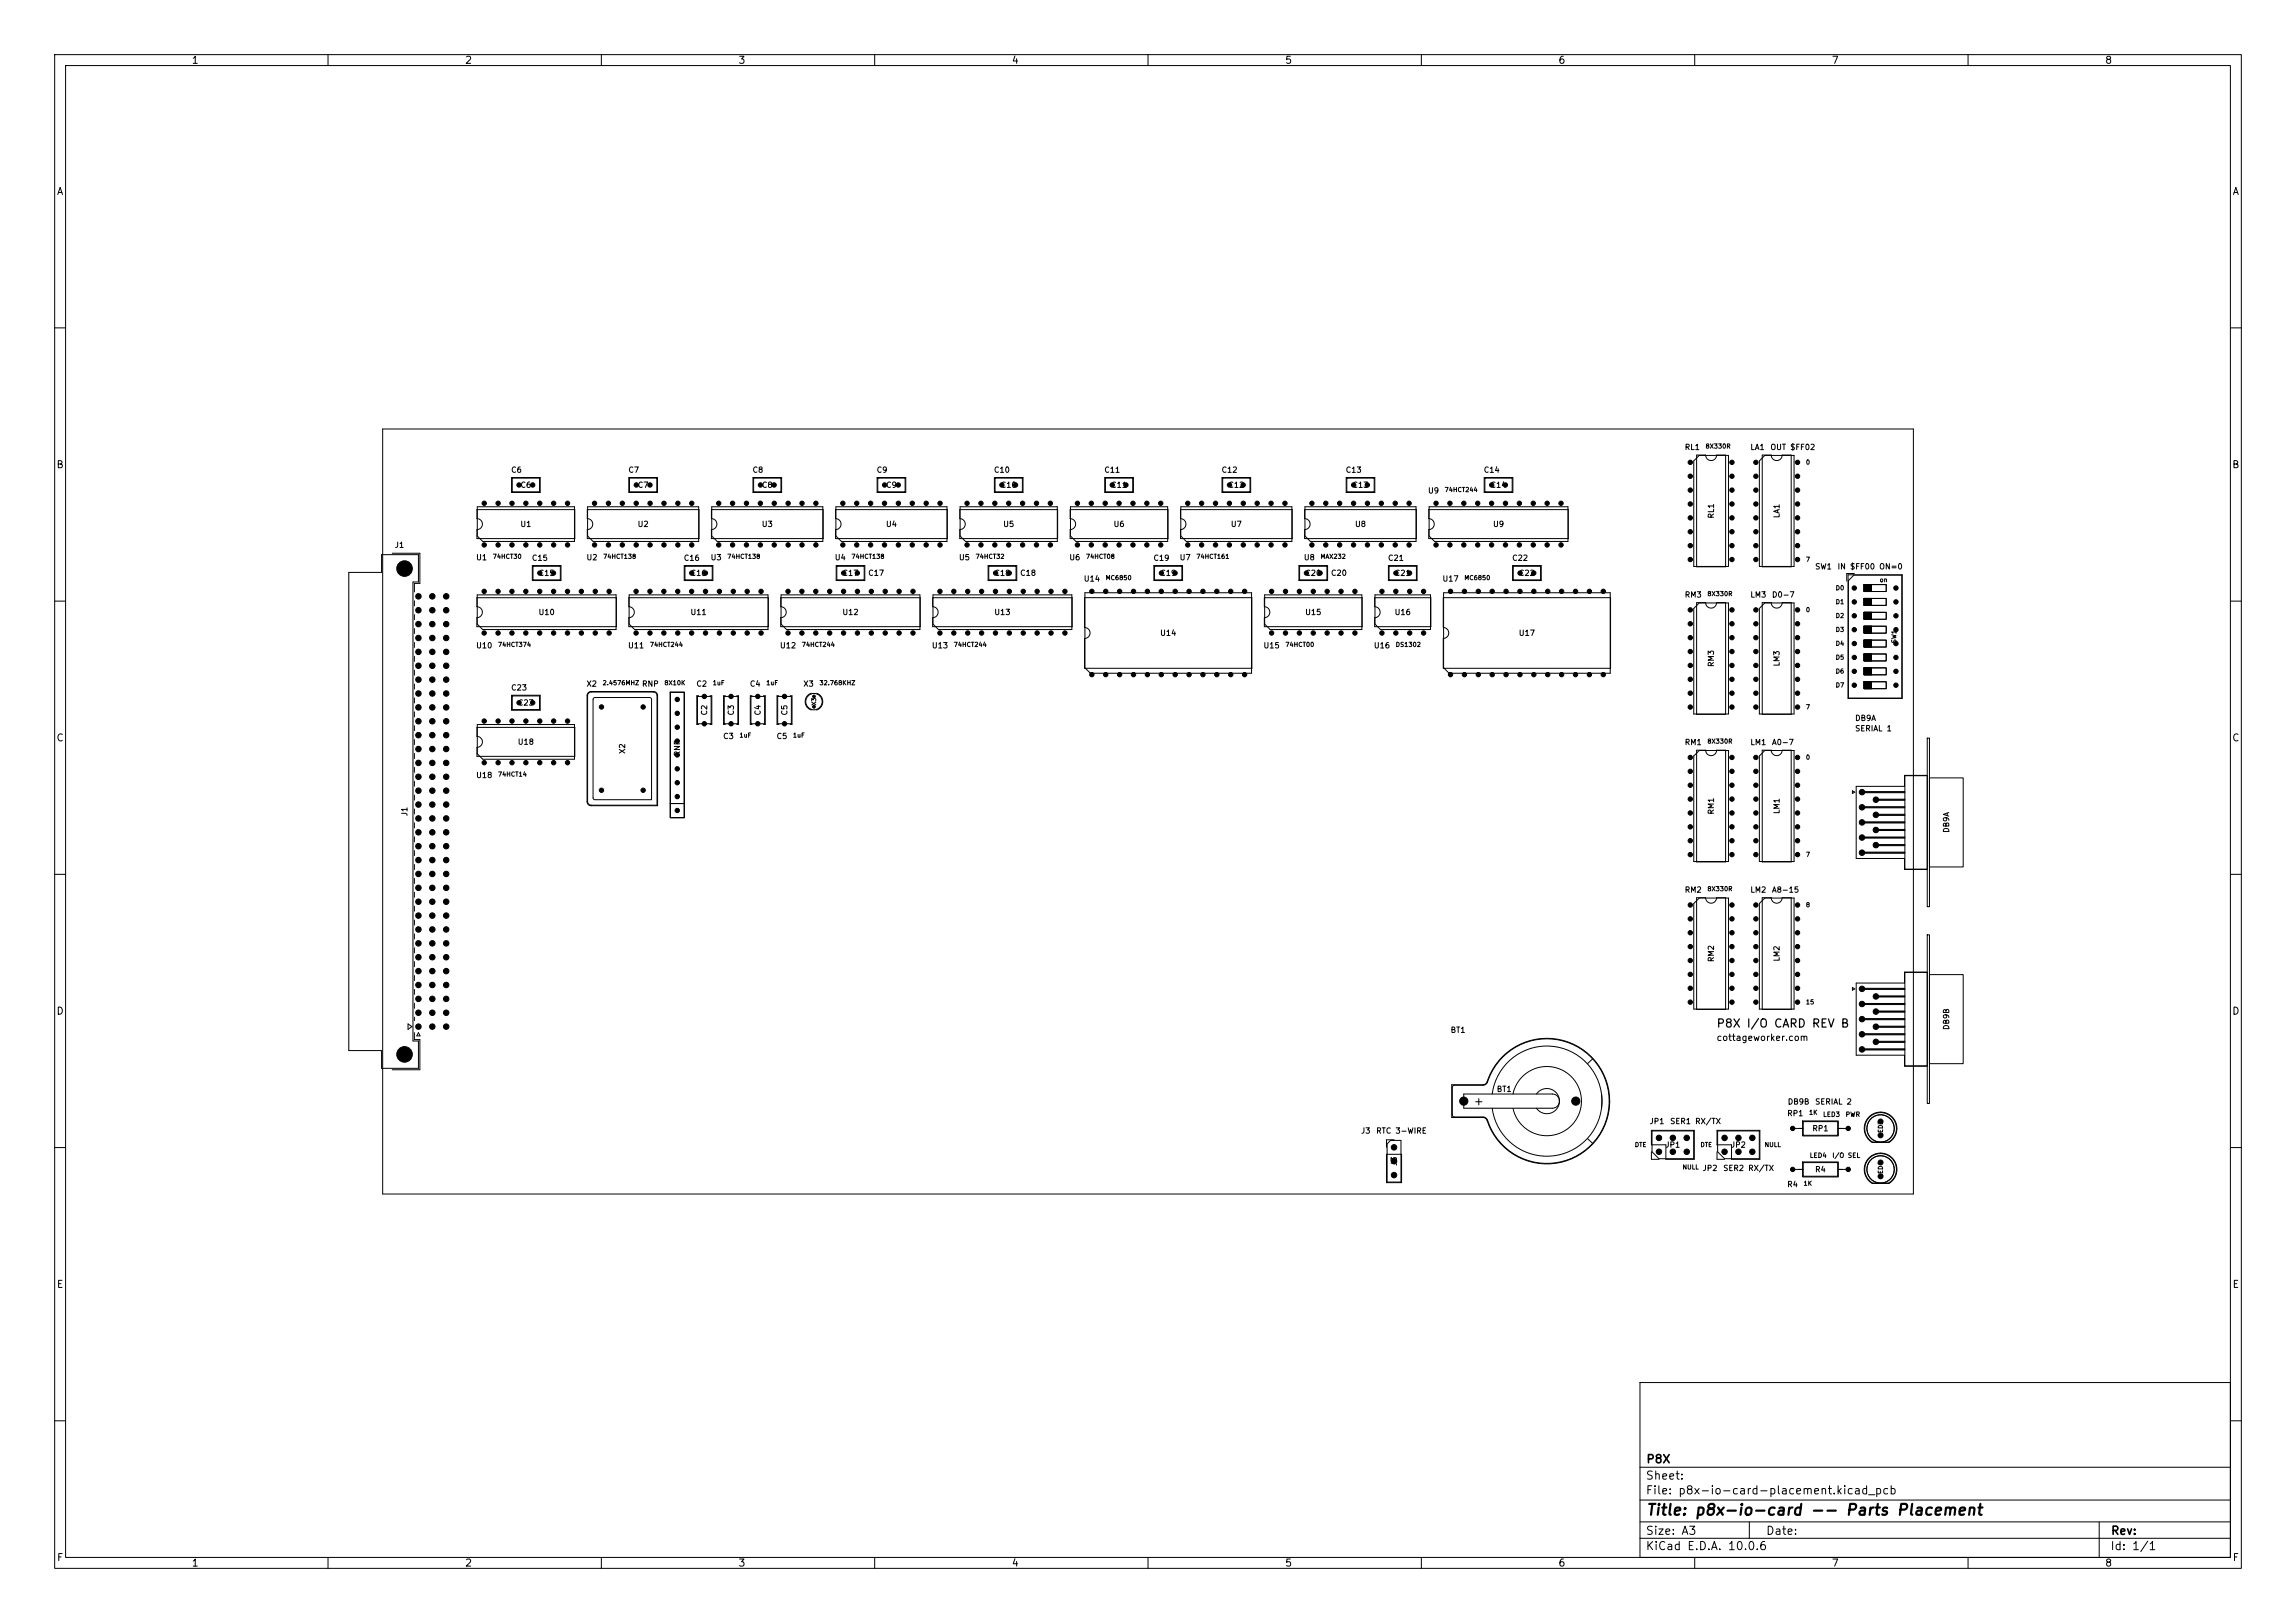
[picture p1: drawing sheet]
<svg xmlns="http://www.w3.org/2000/svg" width="420mm" height="297mm" viewBox="0 0 420 297" stroke-linecap="round" stroke-linejoin="round" font-family="sans-serif">
<defs><g id="words">
<text font-size="2" x="301" y="277.8">Title: p8x-io-card -- Parts Placement</text>
<g font-size="1.5">
<text x="313.9" y="188.4">P8X I/O CARD REV B</text>
<text x="269.4" y="202.6">+</text>
<text x="301" y="268.1">P8X</text>
<text x="300.9" y="273.8">File: p8x-io-card-placement.kicad_pcb</text>
<text x="300.9" y="271.1">Sheet:</text>
<text x="300.9" y="281.2">Size: A3</text>
<text x="322.9" y="281.2">Date:</text>
<text x="386" y="281.2">Rev:</text>
<text x="300.9" y="284">KiCad E.D.A. 10.0.6</text>
<text x="385.9" y="284">Id: 1/1</text>
</g>
<g font-size="1.3">
<text x="35" y="12">1</text>
<text x="85" y="12">2</text>
<text x="135" y="12">3</text>
<text x="185" y="12">4</text>
<text x="235" y="12">5</text>
<text x="285" y="12">6</text>
<text x="335" y="12">7</text>
<text x="385" y="12">8</text>
<text x="10.3" y="36">A</text>
<text x="408.3" y="36">A</text>
<text x="10.2" y="86">B</text>
<text x="408.2" y="86">B</text>
<text x="10.2" y="136">C</text>
<text x="408.2" y="136">C</text>
<text x="10.2" y="186">D</text>
<text x="408.2" y="186">D</text>
<text x="10.3" y="236">E</text>
<text x="408.3" y="236">E</text>
<text x="10.3" y="286">F</text>
<text x="35" y="287">1</text>
<text x="85" y="287">2</text>
<text x="135" y="287">3</text>
<text x="185" y="287">4</text>
<text x="235" y="287">5</text>
<text x="285" y="287">6</text>
<text x="335" y="287">7</text>
<text x="385" y="287">8</text>
<text x="408.3" y="286">F</text>
</g>
<text font-size="1.2" x="313.9" y="190.8">cottageworker.com</text>
<g font-size="1">
<text x="308.1" y="82.6">RL1</text>
<text x="320.1" y="82.6">LA1</text>
<text x="323.8" y="82.6">OUT $FF02</text>
<text x="93.4" y="86.7">C6</text>
<text x="95.1" y="89.5">C6</text>
<text x="114.8" y="86.7">C7</text>
<text x="116.6" y="89.5">C7</text>
<text x="137.6" y="86.7">C8</text>
<text x="139.3" y="89.5">C8</text>
<text x="160.3" y="86.7">C9</text>
<text x="162" y="89.5">C9</text>
<text x="181.7" y="86.7">C10</text>
<text x="183" y="89.5">C10</text>
<text x="201.9" y="86.7">C11</text>
<text x="203.2" y="89.5">C11</text>
<text x="223.4" y="86.7">C12</text>
<text x="224.6" y="89.5">C12</text>
<text x="246.1" y="86.7">C13</text>
<text x="247.3" y="89.5">C13</text>
<text x="271.3" y="86.7">C14</text>
<text x="272.6" y="89.5">C14</text>
<text x="261.1" y="90.5">U9</text>
<text x="313.8" y="95" transform="rotate(-90 313.8 95)">RL1</text>
<text x="325.8" y="94.9" transform="rotate(-90 325.8 94.9)">LA1</text>
<text x="72.1" y="100.5">J1</text>
<text x="95.1" y="96.7">U1</text>
<text x="116.5" y="96.7">U2</text>
<text x="139.3" y="96.7">U3</text>
<text x="162" y="96.7">U4</text>
<text x="183.4" y="96.7">U5</text>
<text x="203.6" y="96.7">U6</text>
<text x="225.1" y="96.7">U7</text>
<text x="247.8" y="96.7">U8</text>
<text x="273" y="96.7">U9</text>
<text x="87" y="102.8">U1</text>
<text x="97.2" y="102.9">C15</text>
<text x="98.4" y="105.6">C15</text>
<text x="107.2" y="102.8">U2</text>
<text x="125" y="102.9">C16</text>
<text x="126.2" y="105.6">C16</text>
<text x="129.9" y="102.8">U3</text>
<text x="152.6" y="102.8">U4</text>
<text x="154" y="105.6">C17</text>
<text x="158.7" y="105.6">C17</text>
<text x="175.3" y="102.8">U5</text>
<text x="181.8" y="105.6">C18</text>
<text x="186.5" y="105.6">C18</text>
<text x="195.5" y="102.8">U6</text>
<text x="198.2" y="106.7">U14</text>
<text x="210.9" y="102.9">C19</text>
<text x="212.1" y="105.6">C19</text>
<text x="215.7" y="102.8">U7</text>
<text x="238.4" y="102.8">U8</text>
<text x="238.7" y="105.6">C20</text>
<text x="243.4" y="105.6">C20</text>
<text x="253.8" y="102.9">C21</text>
<text x="255" y="105.6">C21</text>
<text x="263.8" y="106.7">U17</text>
<text x="276.5" y="102.9">C22</text>
<text x="277.8" y="105.6">C22</text>
<text x="331.9" y="104.4">SW1</text>
<text x="336" y="104.4">IN $FF00 ON=0</text>
<text x="98.4" y="112.8">U10</text>
<text x="126.2" y="112.8">U11</text>
<text x="154" y="112.8">U12</text>
<text x="181.8" y="112.8">U13</text>
<text x="238.6" y="112.8">U15</text>
<text x="255" y="112.8">U16</text>
<text x="308.1" y="109.6">RM3</text>
<text x="320.1" y="109.6">LM3</text>
<text x="324" y="109.6">D0-7</text>
<text x="87" y="118.9">U10</text>
<text x="114.8" y="118.9">U11</text>
<text x="142.6" y="118.9">U12</text>
<text x="170.4" y="118.9">U13</text>
<text x="212.1" y="116.6">U14</text>
<text x="231" y="118.9">U15</text>
<text x="251.2" y="118.9">U16</text>
<text x="277.7" y="116.6">U17</text>
<text x="107.2" y="125.9">X2</text>
<text x="117.3" y="125.9">RNP</text>
<text x="127.3" y="125.9">C2</text>
<text x="137.1" y="125.9">C4</text>
<text x="146.8" y="125.9">X3</text>
<text x="313.8" y="122.1" transform="rotate(-90 313.8 122.1)">RM3</text>
<text x="325.8" y="122.1" transform="rotate(-90 325.8 122.1)">LM3</text>
<text x="93.4" y="126.6">C23</text>
<text x="94.6" y="129.4">C23</text>
<text x="129.6" y="131" transform="rotate(-90 129.6 131)">C2</text>
<text x="134.5" y="131" transform="rotate(-90 134.5 131)">C3</text>
<text x="139.4" y="131" transform="rotate(-90 139.4 131)">C4</text>
<text x="144.3" y="131" transform="rotate(-90 144.3 131)">C5</text>
<text x="94.6" y="136.5">U18</text>
<text x="132.2" y="135.5">C3</text>
<text x="142" y="135.5">C5</text>
<text x="308.1" y="136.6">RM1</text>
<text x="320.1" y="136.6">LM1</text>
<text x="324" y="136.6">A0-7</text>
<text x="339.2" y="134.1">SERIAL 1</text>
<text x="339.2" y="132.2">DB9A</text>
<text x="87" y="142.6">U18</text>
<text x="114.6" y="138" transform="rotate(-90 114.6 138)">X2</text>
<text x="124.6" y="138.5" transform="rotate(-90 124.6 138.5)">RNP</text>
<text x="74.8" y="149.5" transform="rotate(-90 74.8 149.5)">J1</text>
<text x="313.8" y="149.1" transform="rotate(-90 313.8 149.1)">RM1</text>
<text x="325.8" y="149.1" transform="rotate(-90 325.8 149.1)">LM1</text>
<text x="356.8" y="152.5" transform="rotate(-90 356.8 152.5)">DB9A</text>
<text x="308.1" y="163.6">RM2</text>
<text x="320.1" y="163.6">LM2</text>
<text x="324" y="163.6">A8-15</text>
<text x="313.8" y="176.1" transform="rotate(-90 313.8 176.1)">RM2</text>
<text x="325.8" y="176.1" transform="rotate(-90 325.8 176.1)">LM2</text>
<text x="265.3" y="189.2">BT1</text>
<text x="356.8" y="188.6" transform="rotate(-90 356.8 188.6)">DB9B</text>
<text x="273.7" y="200.1">BT1</text>
<text x="326.9" y="202.4">DB9B</text>
<text x="331.9" y="202.4">SERIAL 2</text>
<text x="248.9" y="207.7">J3</text>
<text x="251.6" y="207.7">RTC 3-WIRE</text>
<text x="301.6" y="205.9">JP1</text>
<text x="305.4" y="205.9">SER1 RX/TX</text>
<text x="326.8" y="204.5">RP1</text>
<text x="331.4" y="207.3">RP1</text>
<text x="255.8" y="213.5" transform="rotate(-90 255.8 213.5)">J3</text>
<text x="304.5" y="210.3">JP1</text>
<text x="311.3" y="214.5">JP2</text>
<text x="315.1" y="214.5">SER2 RX/TX</text>
<text x="316.5" y="210.3">JP2</text>
<text x="331.9" y="214.8">R4</text>
<text x="326.8" y="217.5">R4</text>
</g>
<g font-size=".9">
<text x="333.4" y="204.6">LED3</text>
<text x="337.5" y="204.6">PWR</text>
<text x="331" y="212.1">LED4</text>
<text x="335.1" y="212.1">I/O SEL</text>
</g>
<g font-size=".8">
<text x="311.9" y="82.3">8X330R</text>
<text x="330.3" y="85.2">0</text>
<text x="264.2" y="90.2">74HCT244</text>
<text x="90" y="102.4">74HCT30</text>
<text x="110.2" y="102.4">74HCT138</text>
<text x="132.9" y="102.4">74HCT138</text>
<text x="155.7" y="102.4">74HCT138</text>
<text x="178.4" y="102.4">74HCT32</text>
<text x="198.6" y="102.4">74HCT08</text>
<text x="202.2" y="106.3">MC6850</text>
<text x="218.7" y="102.4">74HCT161</text>
<text x="241.5" y="102.4">MAX232</text>
<text x="267.8" y="106.3">MC6850</text>
<text x="330.3" y="103">7</text>
<text x="343.8" y="106.7">on</text>
<text x="312.2" y="109.3">8X330R</text>
<text x="330.3" y="112.2">0</text>
<text x="335.7" y="108.2">D0</text>
<text x="335.7" y="110.7">D1</text>
<text x="335.7" y="113.3">D2</text>
<text x="91" y="118.6">74HCT374</text>
<text x="118.8" y="118.6">74HCT244</text>
<text x="146.6" y="118.6">74HCT244</text>
<text x="174.4" y="118.6">74HCT244</text>
<text x="235" y="118.6">74HCT00</text>
<text x="255.2" y="118.6">DS1302</text>
<text x="335.7" y="115.8">D3</text>
<text x="335.7" y="118.4">D4</text>
<text x="347.1" y="117.8" transform="rotate(-90 347.1 117.8)">SW1</text>
<text x="110.1" y="125.6">2.4576MHZ</text>
<text x="121.4" y="125.6">8X10K</text>
<text x="130.3" y="125.6">1uF</text>
<text x="140.1" y="125.6">1uF</text>
<text x="149.8" y="125.6">32.768KHZ</text>
<text x="335.7" y="120.9">D5</text>
<text x="335.7" y="123.4">D6</text>
<text x="335.7" y="126">D7</text>
<text x="149.5" y="129.2" transform="rotate(-90 149.5 129.2)">X3</text>
<text x="330.3" y="130">7</text>
<text x="135.2" y="135.2">1uF</text>
<text x="145" y="135.2">1uF</text>
<text x="312.2" y="136.3">8X330R</text>
<text x="91" y="142.3">74HCT14</text>
<text x="330.3" y="139.2">0</text>
<text x="330.3" y="157">7</text>
<text x="312.2" y="163.3">8X330R</text>
<text x="330.3" y="166.2">8</text>
<text x="330.3" y="184">15</text>
<text x="330.8" y="204.2">1K</text>
<text x="344.6" y="208" transform="rotate(-90 344.6 208)">LED3</text>
<text x="299" y="210.1">DTE</text>
<text x="307.7" y="214.2">NULL</text>
<text x="311" y="210.1">DTE</text>
<text x="322.7" y="210.1">NULL</text>
<text x="344.6" y="215.5" transform="rotate(-90 344.6 215.5)">LED4</text>
<text x="329.8" y="217.2">1K</text>
</g>
</g></defs>
<g fill="none" stroke="#000" stroke-width=".18">
<path d="M10 10h400v277h-400zM12 12h396v273h-396zM60 10v2M110 10v2M160 10v2M210 10v2M260 10v2M310 10v2M360 10v2M10 60h2M70 78.5h280v140h-280zM408 60h2"/>
<path d="M87.2 93.3h17.9v5.3h-17.9v-1.7a1 1 0 0 0 1-1 1 1 0 0 0-1-1zM87.3 92.7h17.8v6.4h-16.8l-1-1zM93.6 87.4h5.2v2.7h-5.2zM93.7 87.5h5v2.5h-5zM107.4 93.3h20.5v5.3h-20.5v-1.7a1 1 0 0 0 1-1 1 1 0 0 0-1-1zM107.5 92.7h20.3v6.4h-19.3l-1-1zM115 87.4h5.3v2.7h-5.3zM115.1 87.5h5v2.5h-5zM130.1 93.3h20.5v5.3h-20.5v-1.7a1 1 0 0 0 1-1 1 1 0 0 0-1-1zM130.2 92.7h20.3v6.4h-19.3l-1-1zM137.7 87.4h5.3v2.7h-5.3zM137.9 87.5h5v2.5h-5z"/>
<path d="M152.8 93.3h20.5v5.3h-20.5v-1.7a1 1 0 0 0 1-1 1 1 0 0 0-1-1zM152.9 92.7h20.3v6.4h-19.3l-1-1zM160.4 87.4h5.3v2.7h-5.3zM160.6 87.5h5v2.5h-5zM175.6 93.3h17.9v5.3h-17.9v-1.7a1 1 0 0 0 1-1 1 1 0 0 0-1-1zM175.6 92.7h17.8v6.4h-16.8l-1-1zM181.9 87.4h5.2v2.7h-5.2zM182 87.5h5v2.5h-5zM195.8 93.3h17.9v5.3h-17.9v-1.7a1 1 0 0 0 1-1 1 1 0 0 0-1-1zM195.8 92.7h17.8v6.4h-16.8l-1-1zM202.1 87.4h5.2v2.7h-5.2zM202.2 87.5h5v2.5h-5z"/>
<path d="M215.9 93.3h20.5v5.3h-20.5v-1.7a1 1 0 0 0 1-1 1 1 0 0 0-1-1zM216 92.7h20.3v6.4h-19.3l-1-1zM223.5 87.4h5.3v2.7h-5.3zM223.7 87.5h5v2.5h-5zM238.6 93.3h20.5v5.3h-20.5v-1.7a1 1 0 0 0 1-1 1 1 0 0 0-1-1zM238.7 92.7h20.3v6.4h-19.3l-1-1zM246.2 87.4h5.3v2.7h-5.3zM246.4 87.5h5v2.5h-5zM261.4 93.3h25.5v5.3h-25.5v-1.7a1 1 0 0 0 1-1 1 1 0 0 0-1-1zM261.4 92.7h25.4v6.4h-24.4l-1-1zM271.5 87.4h5.2v2.7h-5.2zM271.6 87.5h5v2.5h-5z"/>
<path d="M310.3 83.3h1.7a1 1 0 0 0 1 1 1 1 0 0 0 1-1h1.7v20.4h-5.4zM310.8 83.3h5.4v20.4h-6.4v-19.4zM322.3 83.3h1.7a1 1 0 0 0 1 1 1 1 0 0 0 1-1h1.6v20.4h-5.3zM322.8 83.3h5.4v20.4h-6.4v-19.4zM10 110h2M63.8 104.7h6v-3.2h6.7v5h-1v84h1v5h-6.7v-3.2h-6zM71.7 101.2h5.1v5.6h-1v1.5M75.8 109.9v1M75.8 112.5v.9M75.8 115v.9M75.8 117.6v.9M87.2 109.4h25.6v5.3h-25.6v-1.7a1 1 0 0 0 1-1 1 1 0 0 0-1-1z"/>
<path d="M87.3 108.9h25.4v6.3h-24.4l-1-1zM97.4 103.5h5.2v2.7h-5.2zM97.5 103.6h5v2.5h-5zM115 109.4h25.5v5.3h-25.5v-1.7a1 1 0 0 0 1-1 1 1 0 0 0-1-1zM115.1 108.9h25.4v6.3h-24.4l-1-1zM125.2 103.5h5.2v2.7h-5.2zM125.3 103.6h5v2.5h-5zM142.8 109.4h25.5v5.3h-25.5v-1.7a1 1 0 0 0 1-1 1 1 0 0 0-1-1zM142.9 108.9h25.4v6.3h-24.4l-1-1zM153 103.5h5.2v2.7h-5.2zM153.1 103.6h5v2.5h-5zM170.6 109.4h25.5v5.3h-25.5v-1.7a1 1 0 0 0 1-1 1 1 0 0 0-1-1z"/>
<path d="M170.7 108.9h25.4v6.3h-24.4l-1-1zM180.7 103.5h5.3v2.7h-5.3zM180.9 103.6h5v2.5h-5zM198.4 109.4h30.6v12.9h-30.6v-5.5a1 1 0 0 0 1-1 1 1 0 0 0-1-1zM198.5 108.5h30.4v14.7h-29.4l-1-1zM211.1 103.5h5.2v2.7h-5.2zM211.2 103.6h5v2.5h-5zM231.3 109.4h17.9v5.3h-17.9v-1.7a1 1 0 0 0 1-1 1 1 0 0 0-1-1zM231.3 108.9h17.8v6.3h-16.8l-1-1zM237.6 103.5h5.2v2.7h-5.2zM237.7 103.6h5v2.5h-5zM251.5 109.4h10.2v5.3h-10.2v-1.7a1 1 0 0 0 1-1 1 1 0 0 0-1-1z"/>
<path d="M251.5 108.9h10.2v6.3h-9.2l-1-1zM254 103.5h5.2v2.7h-5.2zM254.1 103.6h5v2.5h-5zM264 109.4h30.6v12.9h-30.6v-5.5a1 1 0 0 0 1-1 1 1 0 0 0-1-1zM264.1 108.5h30.4v14.7h-29.4l-1-1zM276.7 103.5h5.2v2.7h-5.2zM276.8 103.6h5v2.5h-5zM310.3 110.3h1.7a1 1 0 0 0 1 1 1 1 0 0 0 1-1h1.7v20.4h-5.4zM310.8 110.3h5.4v20.4h-6.4v-19.4zM322.3 110.3h1.7a1 1 0 0 0 1 1 1 1 0 0 0 1-1h1.6v20.4h-5.3zM322.8 110.3h5.4v20.4h-6.4v-19.4zM338 105.2h9.9v22.6h-9.9z"/>
<path d="M338.1 106.3l1-1h8.8v22.4h-9.8zM339.2 105h-1.4v1.3M341 107h4v1.2h-4zM341 109.5h4v1.3h-4zM341 112.1h4v1.2h-4zM341 114.6h4v1.3h-4zM341 117.1h4v1.3h-4zM341 119.7h4v1.2h-4zM342.3 107v1.2M342.3 109.5v1.3M342.3 112.1v1.2M342.3 114.6v1.3"/>
<path d="M342.3 117.1v1.3M342.3 119.7v1.2M408 110h2M75.8 120.1v.9M75.8 122.6v1M75.8 125.2v.9M75.8 127.7v.9M75.8 130.3v.9M75.8 132.8v.9M75.8 135.3v1M75.8 137.9v.9M87.2 133.1h17.9v5.3h-17.9v-1.6a1 1 0 0 0 1-1 1 1 0 0 0-1-1z"/>
<path d="M87.3 132.6h17.8v6.3h-16.8l-1-1zM93.6 127.2h5.2v2.8h-5.2zM93.7 127.4h5v2.4h-5zM107.6 126.8l.5-.3h11.4a.75 .75 0 0 1 .8 .8v20.1h-12.2a.75 .75 0 0 1-.7-.7v-19.4zM107.7 126.8l.4-.2h11.4a.65 .65 0 0 1 .7 .7v20h-12.1a.65 .65 0 0 1-.6-.6v-19.4zM108.6 127.7l.2-.1h10l.3 .2 .1 18.5h-10.4l-.3-.1v-18.2zM122.6 126.6h2.6v23.1h-2.6zM122.6 126.7h2.5v22.9h-2.5zM127.6 127.4h2.5v5h-2.5zM127.8 127.3h-.3v5.3h.3M129.9 127.3h.3v5.3h-.3M132.5 127.4h2.5v5h-2.5z"/>
<path d="M132.7 127.3h-.3v5.3h.3M134.8 127.3h.3v5.3h-.3M137.4 127.4h2.5v5h-2.5zM137.6 127.3h-.4v5.3h.4M139.6 127.3h.4v5.3h-.4M142.3 127.4h2.5v5h-2.5zM142.5 127.3h-.4v5.3h.4M144.5 127.3h.4v5.3h-.4M148.4 126.9a1.61 1.61 0 0 0-1.1 1.5 1.61 1.61 0 0 0 1.1 1.5M149.4 126.9a1.61 1.61 0 0 1 1.1 1.5 1.61 1.61 0 0 1-1.1 1.5M309.8 138.3l1-1h5.4v20.4h-6.4zM310.3 137.3h1.7a1 1 0 0 0 1 1 1 1 0 0 0 1-1h1.7v20.4h-5.4z"/>
<path d="M322.3 137.3h1.7a1 1 0 0 0 1 1 1 1 0 0 0 1-1h1.6v20.4h-5.3zM322.8 137.3h5.4v20.4h-6.4v-19.4zM341 122.2h4v1.3h-4zM341 124.8h4v1.2h-4zM342.3 122.2v1.3M342.3 124.8v1.2M352.5 135.1h.4v30.8h-.4zM10 160h2M75.8 140.4v.9M75.8 143v.9M75.8 145.5v.9M75.8 148v1"/>
<path d="M75.8 150.6v.9M75.8 153.1v.9M75.8 155.7v.9M75.8 158.2v.9M122.6 147h2.6M338.8 144.7l.5 .3-.5 .2zM340.6 144.9h7.8M340.6 145h7.8M340.6 145.1h7.8M340.6 147.6h7.8M340.6 147.7h7.8M340.6 147.8h7.8"/>
<path d="M340.6 150.4h7.8M340.6 150.5h7.8M340.6 150.6h7.8M340.6 153.2h7.8M340.6 153.3h7.8M340.6 153.4h7.8M340.6 155.9h7.8M340.6 156h7.8M340.6 156.1h7.8M343.1 146.2h5.3M343.1 146.3h5.3M343.1 146.4h5.3"/>
<path d="M343.1 149h5.3M343.1 149.1h5.3M343.1 149.2h5.3M343.1 151.8h5.3M343.1 151.9h5.3M343.1 152h5.3M343.1 154.6h5.3M343.1 154.7h5.3M343.1 154.8h5.3M348.4 141.9h4.1v17.1h-4.1zM352.5 141.9h-4.1v2h-8.9v13.2h8.9v2h4.1M352.9 142.3h6.2v16.3h-6.2z"/>
<path d="M408 160h2M75.8 160.7v1M75.8 163.3v.9M75.8 165.8v.9M75.8 168.4v.9M75.8 170.9v.9M75.8 173.4v1M75.8 176v.9M75.8 178.5v.9M309.8 165.3l1-1h5.4v20.4h-6.4zM310.3 164.3h1.7a1 1 0 0 0 1 1 1 1 0 0 0 1-1h1.7v20.4h-5.4zM322.3 164.3h1.7a1 1 0 0 0 1 1 1 1 0 0 0 1-1h1.6v20.4h-5.3z"/>
<path d="M322.8 164.3h5.4v20.4h-6.4v-19.4zM348.4 178h4.1v17h-4.1zM352.5 177.9h-4.1v2h-8.9v13.2h8.9v2h4.1M352.5 171.1h.4v30.8h-.4zM352.9 178.3h6.2v16.4h-6.2zM74.6 187.4l.7 .5-.7 .5zM75.8 189v1.2h1v5.6h-5.1M75.8 181.1v.9M75.8 183.6v.9M75.8 186.1v.7M76.5 189l.3 .6h-.6zM265.6 198.5h5.7l.5-.2a11.6 11.6 0 0 1 12.2-8.2 11.6 11.6 0 0 1 10.4 10.4 11.5 11.5 0 0 1-9.3 12.3 11.5 11.5 0 0 1-13.2-8l-.6-.3h-5.7z"/>
<path d="M265.8 198.7l.3-.1h5.2l.6-.3a11.4 11.4 0 0 1 16.1-7.1 11.4 11.4 0 0 1 4.1 17 11.4 11.4 0 0 1-17.5 1.1 14.6 14.6 0 0 1-2.6-4.6l-.7-.3h-5.2l-.3-.1-.1-.3v-5zM291.3 193.8l-.9 .8M338.8 180.7l.5 .3-.5 .2zM340.6 180.9h7.8M340.6 181h7.8M340.6 181.1h7.8M340.6 183.6h7.8M340.6 183.7h7.8M340.6 183.8h7.8M340.6 186.4h7.8M340.6 186.5h7.8M340.6 186.6h7.8"/>
<path d="M340.6 189.2h7.8M340.6 189.3h7.8M340.6 189.4h7.8M340.6 191.9h7.8M340.6 192h7.8M340.6 192.1h7.8M343.1 182.2h5.3M343.1 182.3h5.3M343.1 182.4h5.3M343.1 185h5.3M343.1 185.1h5.3M343.1 185.2h5.3"/>
<path d="M343.1 187.8h5.3M343.1 187.9h5.3M343.1 188h5.3M343.1 190.6h5.3M343.1 190.7h5.3M343.1 190.8h5.3M10 210h2M253.6 211.2h2.8v5.2h-2.8zM253.7 209.3l.7-.6h1.9v7.6h-2.6zM255 208.6h-1.4v1.4M267.8 200.2h16.2a1.3 1.3 0 0 1 1.3 1.3 1.3 1.3 0 0 1-1.3 1.3h-16.2zM273 200.2a10.1 10.1 0 0 1 11.3-8.7 10.1 10.1 0 0 1 8.7 11.3"/>
<path d="M276.8 200.2a6.3 6.3 0 0 1 9.7-4 6.3 6.3 0 0 1 0 10.6 6.3 6.3 0 0 1-9.7-4M281.1 200.2a2.3 2.3 0 0 1 2.6-.9 2.3 2.3 0 0 1 1.5 2.4M285.2 201.3a2.3 2.3 0 0 1-1.5 2.4 2.3 2.3 0 0 1-2.6-.9M290.4 208.4l.9 .8M293 200.2a10.1 10.1 0 0 1-8.7 11.3 10.1 10.1 0 0 1-11.3-8.7M302.1 206.9h7.8v5.2h-5.2v-2.6h-2.6zM302.1 210.8v1.3h1.4M302.2 207h7.6v5h-6.3l-1.3-1.2zM314.1 206.9h7.8v5.2h-5.2v-2.6h-2.6zM314.1 210.8v1.3h1.4M314.2 207h7.6v5h-6.3l-1.3-1.2zM327.9 214h1.9"/>
<path d="M327.9 206.5h1.9M329.7 212.6h6.6v2.8h-6.6zM329.7 205.1h6.6v2.8h-6.6zM329.8 212.7h6.4v2.6h-6.4zM329.8 205.3h6.4v2.4h-6.4zM336.1 214h2M336.1 206.5h2M341.9 211.9a2.99 2.99 0 0 1 4.5 .3 2.99 2.99 0 0 1-.9 4.4h-3a2.99 2.99 0 0 1-.6-4.7zM341.9 204.4a2.99 2.99 0 0 1 4.5 .3 2.99 2.99 0 0 1-.9 4.4h-3a2.99 2.99 0 0 1-.6-4.7zM341.9 212a2.9 2.9 0 0 1 4.4 .2 2.9 2.9 0 0 1-.8 4.3h-3a2.9 2.9 0 0 1-.6-4.5zM341.9 204.5a2.9 2.9 0 0 1 4.4 .2 2.9 2.9 0 0 1-.8 4.3h-3a2.9 2.9 0 0 1-.6-4.5zM408 210h2"/>
<path d="M300 253h108v32h-108zM10 260h2M300 278.5h108M300 274.5h108M300 268.5h108M320 278.5v3M384 278.5v6.5M408 260h2M60 285v2M110 285v2M160 285v2M210 285v2"/>
<path d="M260 285v2M300 281.5h108M310 285v2M360 285v2"/>
<circle cx="148.9" cy="128.4" r="1.5"/>
<circle cx="344" cy="206.5" r="2.5"/>
<circle cx="344" cy="214" r="2.5"/>
</g>
<g fill="#000" stroke="#000" stroke-width=".18">
<path d="M341 107h1.3v1.2h-1.3zM341 109.5h1.3v1.3h-1.3zM341 112.1h1.3v1.2h-1.3zM341 114.6h1.3v1.3h-1.3zM341 117.1h1.3v1.3h-1.3zM341 119.7h1.3v1.2h-1.3zM341 122.2h1.3v1.3h-1.3zM341 124.8h1.3v1.2h-1.3z"/>
<circle cx="88.6" cy="99.7" r=".4"/>
<circle cx="88.6" cy="92.1" r=".4"/>
<circle cx="91.1" cy="92.1" r=".4"/>
<circle cx="91.1" cy="99.7" r=".4"/>
<circle cx="93.7" cy="92.1" r=".4"/>
<circle cx="93.7" cy="99.7" r=".4"/>
<circle cx="94.9" cy="88.7" r=".4"/>
<circle cx="96.2" cy="99.7" r=".4"/>
<circle cx="96.2" cy="92.1" r=".4"/>
<circle cx="97.4" cy="88.7" r=".4"/>
<circle cx="98.7" cy="99.7" r=".4"/>
<circle cx="98.7" cy="92.1" r=".4"/>
<circle cx="101.3" cy="92.1" r=".4"/>
<circle cx="101.3" cy="99.7" r=".4"/>
<circle cx="103.8" cy="99.7" r=".4"/>
<circle cx="103.8" cy="92.1" r=".4"/>
<circle cx="108.8" cy="99.7" r=".4"/>
<circle cx="108.8" cy="92.1" r=".4"/>
<circle cx="111.3" cy="99.7" r=".4"/>
<circle cx="111.3" cy="92.1" r=".4"/>
<circle cx="113.8" cy="92.1" r=".4"/>
<circle cx="113.8" cy="99.7" r=".4"/>
<circle cx="116.4" cy="92.1" r=".4"/>
<circle cx="116.4" cy="99.7" r=".4"/>
<circle cx="116.4" cy="88.7" r=".4"/>
<circle cx="118.9" cy="88.7" r=".4"/>
<circle cx="118.9" cy="92.1" r=".4"/>
<circle cx="118.9" cy="99.7" r=".4"/>
<circle cx="121.5" cy="99.7" r=".4"/>
<circle cx="121.5" cy="92.1" r=".4"/>
<circle cx="124" cy="99.7" r=".4"/>
<circle cx="124" cy="92.1" r=".4"/>
<circle cx="126.5" cy="92.1" r=".4"/>
<circle cx="126.5" cy="99.7" r=".4"/>
<circle cx="131.5" cy="92.1" r=".4"/>
<circle cx="131.5" cy="99.7" r=".4"/>
<circle cx="134" cy="92.1" r=".4"/>
<circle cx="134" cy="99.7" r=".4"/>
<circle cx="136.5" cy="92.1" r=".4"/>
<circle cx="136.5" cy="99.7" r=".4"/>
<circle cx="139.1" cy="92.1" r=".4"/>
<circle cx="139.1" cy="99.7" r=".4"/>
<circle cx="139.1" cy="88.7" r=".4"/>
<circle cx="141.6" cy="88.7" r=".4"/>
<circle cx="141.6" cy="99.7" r=".4"/>
<circle cx="141.6" cy="92.1" r=".4"/>
<circle cx="144.2" cy="92.1" r=".4"/>
<circle cx="144.2" cy="99.7" r=".4"/>
<circle cx="146.7" cy="92.1" r=".4"/>
<circle cx="146.7" cy="99.7" r=".4"/>
<circle cx="149.2" cy="99.7" r=".4"/>
<circle cx="149.2" cy="92.1" r=".4"/>
<circle cx="154.2" cy="99.7" r=".4"/>
<circle cx="154.2" cy="92.1" r=".4"/>
<circle cx="156.7" cy="99.7" r=".4"/>
<circle cx="156.7" cy="92.1" r=".4"/>
<circle cx="159.3" cy="92.1" r=".4"/>
<circle cx="159.3" cy="99.7" r=".4"/>
<circle cx="161.8" cy="99.7" r=".4"/>
<circle cx="161.8" cy="92.1" r=".4"/>
<circle cx="161.8" cy="88.7" r=".4"/>
<circle cx="164.3" cy="88.7" r=".4"/>
<circle cx="164.3" cy="92.1" r=".4"/>
<circle cx="164.3" cy="99.7" r=".4"/>
<circle cx="166.9" cy="99.7" r=".4"/>
<circle cx="166.9" cy="92.1" r=".4"/>
<circle cx="169.4" cy="92.1" r=".4"/>
<circle cx="169.4" cy="99.7" r=".4"/>
<circle cx="172" cy="99.7" r=".4"/>
<circle cx="172" cy="92.1" r=".4"/>
<circle cx="176.9" cy="99.7" r=".4"/>
<circle cx="176.9" cy="92.1" r=".4"/>
<circle cx="179.4" cy="92.1" r=".4"/>
<circle cx="179.4" cy="99.7" r=".4"/>
<circle cx="182" cy="99.7" r=".4"/>
<circle cx="182" cy="92.1" r=".4"/>
<circle cx="183.3" cy="88.7" r=".4"/>
<circle cx="184.5" cy="99.7" r=".4"/>
<circle cx="184.5" cy="92.1" r=".4"/>
<circle cx="185.8" cy="88.7" r=".4"/>
<circle cx="187.1" cy="99.7" r=".4"/>
<circle cx="187.1" cy="92.1" r=".4"/>
<circle cx="189.6" cy="99.7" r=".4"/>
<circle cx="189.6" cy="92.1" r=".4"/>
<circle cx="192.1" cy="99.7" r=".4"/>
<circle cx="192.1" cy="92.1" r=".4"/>
<circle cx="197.1" cy="92.1" r=".4"/>
<circle cx="197.1" cy="99.7" r=".4"/>
<circle cx="199.6" cy="99.7" r=".4"/>
<circle cx="199.6" cy="92.1" r=".4"/>
<circle cx="202.2" cy="99.7" r=".4"/>
<circle cx="202.2" cy="92.1" r=".4"/>
<circle cx="203.5" cy="88.7" r=".4"/>
<circle cx="204.7" cy="92.1" r=".4"/>
<circle cx="204.7" cy="99.7" r=".4"/>
<circle cx="206" cy="88.7" r=".4"/>
<circle cx="207.2" cy="92.1" r=".4"/>
<circle cx="207.2" cy="99.7" r=".4"/>
<circle cx="209.8" cy="92.1" r=".4"/>
<circle cx="209.8" cy="99.7" r=".4"/>
<circle cx="212.3" cy="99.7" r=".4"/>
<circle cx="212.3" cy="92.1" r=".4"/>
<circle cx="217.3" cy="92.1" r=".4"/>
<circle cx="217.3" cy="99.7" r=".4"/>
<circle cx="219.8" cy="99.7" r=".4"/>
<circle cx="219.8" cy="92.1" r=".4"/>
<circle cx="222.3" cy="99.7" r=".4"/>
<circle cx="222.3" cy="92.1" r=".4"/>
<circle cx="224.9" cy="99.7" r=".4"/>
<circle cx="224.9" cy="92.1" r=".4"/>
<circle cx="224.9" cy="88.7" r=".4"/>
<circle cx="227.4" cy="88.7" r=".4"/>
<circle cx="227.4" cy="92.1" r=".4"/>
<circle cx="227.4" cy="99.7" r=".4"/>
<circle cx="230" cy="92.1" r=".4"/>
<circle cx="230" cy="99.7" r=".4"/>
<circle cx="232.5" cy="99.7" r=".4"/>
<circle cx="232.5" cy="92.1" r=".4"/>
<circle cx="235" cy="99.7" r=".4"/>
<circle cx="235" cy="92.1" r=".4"/>
<circle cx="240" cy="99.7" r=".4"/>
<circle cx="240" cy="92.1" r=".4"/>
<circle cx="242.5" cy="99.7" r=".4"/>
<circle cx="242.5" cy="92.1" r=".4"/>
<circle cx="245.1" cy="92.1" r=".4"/>
<circle cx="245.1" cy="99.7" r=".4"/>
<circle cx="247.6" cy="92.1" r=".4"/>
<circle cx="247.6" cy="99.7" r=".4"/>
<circle cx="247.6" cy="88.7" r=".4"/>
<circle cx="250.1" cy="88.7" r=".4"/>
<circle cx="250.1" cy="92.1" r=".4"/>
<circle cx="250.1" cy="99.7" r=".4"/>
<circle cx="252.7" cy="99.7" r=".4"/>
<circle cx="252.7" cy="92.1" r=".4"/>
<circle cx="255.2" cy="92.1" r=".4"/>
<circle cx="255.2" cy="99.7" r=".4"/>
<circle cx="257.8" cy="92.1" r=".4"/>
<circle cx="257.8" cy="99.7" r=".4"/>
<circle cx="262.7" cy="92.1" r=".4"/>
<circle cx="262.7" cy="99.7" r=".4"/>
<circle cx="265.2" cy="92.1" r=".4"/>
<circle cx="265.2" cy="99.7" r=".4"/>
<circle cx="267.8" cy="92.1" r=".4"/>
<circle cx="267.8" cy="99.7" r=".4"/>
<circle cx="270.3" cy="92.1" r=".4"/>
<circle cx="270.3" cy="99.7" r=".4"/>
<circle cx="272.8" cy="92.1" r=".4"/>
<circle cx="272.8" cy="99.7" r=".4"/>
<circle cx="272.9" cy="88.7" r=".4"/>
<circle cx="275.4" cy="88.7" r=".4"/>
<circle cx="275.4" cy="99.7" r=".4"/>
<circle cx="275.4" cy="92.1" r=".4"/>
<circle cx="277.9" cy="92.1" r=".4"/>
<circle cx="277.9" cy="99.7" r=".4"/>
<circle cx="280.5" cy="92.1" r=".4"/>
<circle cx="280.5" cy="99.7" r=".4"/>
<circle cx="283" cy="99.7" r=".4"/>
<circle cx="283" cy="92.1" r=".4"/>
<circle cx="285.5" cy="92.1" r=".4"/>
<circle cx="285.5" cy="99.7" r=".4"/>
<circle cx="309.2" cy="99.8" r=".4"/>
<circle cx="309.2" cy="84.6" r=".4"/>
<circle cx="309.2" cy="89.7" r=".4"/>
<circle cx="309.2" cy="97.3" r=".4"/>
<circle cx="309.2" cy="87.1" r=".4"/>
<circle cx="309.2" cy="94.8" r=".4"/>
<circle cx="309.2" cy="92.2" r=".4"/>
<circle cx="316.8" cy="99.8" r=".4"/>
<circle cx="316.8" cy="97.3" r=".4"/>
<circle cx="316.8" cy="94.8" r=".4"/>
<circle cx="316.8" cy="84.6" r=".4"/>
<circle cx="316.8" cy="89.7" r=".4"/>
<circle cx="316.8" cy="87.1" r=".4"/>
<circle cx="316.8" cy="92.2" r=".4"/>
<circle cx="321.2" cy="89.7" r=".4"/>
<circle cx="321.2" cy="84.6" r=".4"/>
<circle cx="321.2" cy="87.1" r=".4"/>
<circle cx="321.2" cy="97.3" r=".4"/>
<circle cx="321.2" cy="99.8" r=".4"/>
<circle cx="321.2" cy="94.8" r=".4"/>
<circle cx="321.2" cy="92.2" r=".4"/>
<circle cx="328.8" cy="94.8" r=".4"/>
<circle cx="328.8" cy="92.2" r=".4"/>
<circle cx="328.8" cy="87.1" r=".4"/>
<circle cx="328.8" cy="84.6" r=".4"/>
<circle cx="328.8" cy="99.8" r=".4"/>
<circle cx="328.8" cy="97.3" r=".4"/>
<circle cx="328.8" cy="89.7" r=".4"/>
<circle cx="74" cy="104" r="1.43"/>
<circle cx="76.5" cy="119.3" r=".5"/>
<circle cx="76.5" cy="109.1" r=".5"/>
<circle cx="76.5" cy="111.7" r=".5"/>
<circle cx="76.5" cy="114.2" r=".5"/>
<circle cx="76.5" cy="116.7" r=".5"/>
<circle cx="79.1" cy="114.2" r=".5"/>
<circle cx="79.1" cy="111.7" r=".5"/>
<circle cx="79.1" cy="119.3" r=".5"/>
<circle cx="79.1" cy="116.7" r=".5"/>
<circle cx="79.1" cy="109.1" r=".5"/>
<circle cx="81.6" cy="119.3" r=".5"/>
<circle cx="81.6" cy="109.1" r=".5"/>
<circle cx="81.6" cy="114.2" r=".5"/>
<circle cx="81.6" cy="111.7" r=".5"/>
<circle cx="81.6" cy="116.7" r=".5"/>
<circle cx="88.6" cy="108.2" r=".4"/>
<circle cx="88.6" cy="115.8" r=".4"/>
<circle cx="91.1" cy="108.2" r=".4"/>
<circle cx="91.1" cy="115.8" r=".4"/>
<circle cx="93.6" cy="115.8" r=".4"/>
<circle cx="93.6" cy="108.2" r=".4"/>
<circle cx="96.2" cy="108.2" r=".4"/>
<circle cx="96.2" cy="115.8" r=".4"/>
<circle cx="98.7" cy="108.2" r=".4"/>
<circle cx="98.7" cy="115.8" r=".4"/>
<circle cx="98.7" cy="104.9" r=".4"/>
<circle cx="101.2" cy="104.9" r=".4"/>
<circle cx="101.3" cy="108.2" r=".4"/>
<circle cx="101.3" cy="115.8" r=".4"/>
<circle cx="103.8" cy="108.2" r=".4"/>
<circle cx="103.8" cy="115.8" r=".4"/>
<circle cx="106.3" cy="115.8" r=".4"/>
<circle cx="106.3" cy="108.2" r=".4"/>
<circle cx="108.9" cy="108.2" r=".4"/>
<circle cx="108.9" cy="115.8" r=".4"/>
<circle cx="111.4" cy="115.8" r=".4"/>
<circle cx="111.4" cy="108.2" r=".4"/>
<circle cx="116.4" cy="115.8" r=".4"/>
<circle cx="116.4" cy="108.2" r=".4"/>
<circle cx="118.9" cy="115.8" r=".4"/>
<circle cx="118.9" cy="108.2" r=".4"/>
<circle cx="121.4" cy="115.8" r=".4"/>
<circle cx="121.4" cy="108.2" r=".4"/>
<circle cx="124" cy="115.8" r=".4"/>
<circle cx="124" cy="108.2" r=".4"/>
<circle cx="126.5" cy="115.8" r=".4"/>
<circle cx="126.5" cy="108.2" r=".4"/>
<circle cx="126.5" cy="104.9" r=".4"/>
<circle cx="129" cy="104.9" r=".4"/>
<circle cx="129.1" cy="108.2" r=".4"/>
<circle cx="129.1" cy="115.8" r=".4"/>
<circle cx="131.6" cy="115.8" r=".4"/>
<circle cx="131.6" cy="108.2" r=".4"/>
<circle cx="134.1" cy="115.8" r=".4"/>
<circle cx="134.1" cy="108.2" r=".4"/>
<circle cx="136.7" cy="108.2" r=".4"/>
<circle cx="136.7" cy="115.8" r=".4"/>
<circle cx="139.2" cy="108.2" r=".4"/>
<circle cx="139.2" cy="115.8" r=".4"/>
<circle cx="144.1" cy="115.8" r=".4"/>
<circle cx="144.1" cy="108.2" r=".4"/>
<circle cx="146.7" cy="115.8" r=".4"/>
<circle cx="146.7" cy="108.2" r=".4"/>
<circle cx="149.2" cy="108.2" r=".4"/>
<circle cx="149.2" cy="115.8" r=".4"/>
<circle cx="151.8" cy="115.8" r=".4"/>
<circle cx="151.8" cy="108.2" r=".4"/>
<circle cx="154.3" cy="108.2" r=".4"/>
<circle cx="154.3" cy="115.8" r=".4"/>
<circle cx="154.3" cy="104.9" r=".4"/>
<circle cx="156.8" cy="104.9" r=".4"/>
<circle cx="156.8" cy="108.2" r=".4"/>
<circle cx="156.8" cy="115.8" r=".4"/>
<circle cx="159.4" cy="108.2" r=".4"/>
<circle cx="159.4" cy="115.8" r=".4"/>
<circle cx="161.9" cy="115.8" r=".4"/>
<circle cx="161.9" cy="108.2" r=".4"/>
<circle cx="164.5" cy="108.2" r=".4"/>
<circle cx="164.5" cy="115.8" r=".4"/>
<circle cx="167" cy="115.8" r=".4"/>
<circle cx="167" cy="108.2" r=".4"/>
<circle cx="171.9" cy="108.2" r=".4"/>
<circle cx="171.9" cy="115.8" r=".4"/>
<circle cx="174.5" cy="108.2" r=".4"/>
<circle cx="174.5" cy="115.8" r=".4"/>
<circle cx="177" cy="108.2" r=".4"/>
<circle cx="177" cy="115.8" r=".4"/>
<circle cx="179.6" cy="115.8" r=".4"/>
<circle cx="179.6" cy="108.2" r=".4"/>
<circle cx="182.1" cy="115.8" r=".4"/>
<circle cx="182.1" cy="108.2" r=".4"/>
<circle cx="182.1" cy="104.9" r=".4"/>
<circle cx="184.6" cy="104.9" r=".4"/>
<circle cx="184.6" cy="108.2" r=".4"/>
<circle cx="184.6" cy="115.8" r=".4"/>
<circle cx="187.2" cy="115.8" r=".4"/>
<circle cx="187.2" cy="108.2" r=".4"/>
<circle cx="189.7" cy="108.2" r=".4"/>
<circle cx="189.7" cy="115.8" r=".4"/>
<circle cx="192.3" cy="108.2" r=".4"/>
<circle cx="192.3" cy="115.8" r=".4"/>
<circle cx="194.8" cy="108.2" r=".4"/>
<circle cx="194.8" cy="115.8" r=".4"/>
<circle cx="199.7" cy="108.2" r=".4"/>
<circle cx="202.3" cy="108.2" r=".4"/>
<circle cx="204.8" cy="108.2" r=".4"/>
<circle cx="207.3" cy="108.2" r=".4"/>
<circle cx="209.9" cy="108.2" r=".4"/>
<circle cx="212.4" cy="108.2" r=".4"/>
<circle cx="212.4" cy="104.9" r=".4"/>
<circle cx="214.9" cy="104.9" r=".4"/>
<circle cx="215" cy="108.2" r=".4"/>
<circle cx="217.5" cy="108.2" r=".4"/>
<circle cx="220" cy="108.2" r=".4"/>
<circle cx="222.6" cy="108.2" r=".4"/>
<circle cx="225.1" cy="108.2" r=".4"/>
<circle cx="227.7" cy="108.2" r=".4"/>
<circle cx="232.6" cy="108.2" r=".4"/>
<circle cx="232.6" cy="115.8" r=".4"/>
<circle cx="235.1" cy="115.8" r=".4"/>
<circle cx="235.1" cy="108.2" r=".4"/>
<circle cx="237.7" cy="115.8" r=".4"/>
<circle cx="237.7" cy="108.2" r=".4"/>
<circle cx="239" cy="104.9" r=".4"/>
<circle cx="240.2" cy="108.2" r=".4"/>
<circle cx="240.2" cy="115.8" r=".4"/>
<circle cx="241.5" cy="104.9" r=".4"/>
<circle cx="242.8" cy="115.8" r=".4"/>
<circle cx="242.8" cy="108.2" r=".4"/>
<circle cx="245.3" cy="115.8" r=".4"/>
<circle cx="245.3" cy="108.2" r=".4"/>
<circle cx="247.8" cy="108.2" r=".4"/>
<circle cx="247.8" cy="115.8" r=".4"/>
<circle cx="252.8" cy="108.2" r=".4"/>
<circle cx="252.8" cy="115.8" r=".4"/>
<circle cx="255.3" cy="108.2" r=".4"/>
<circle cx="255.3" cy="115.8" r=".4"/>
<circle cx="255.3" cy="104.9" r=".4"/>
<circle cx="257.8" cy="104.9" r=".4"/>
<circle cx="257.9" cy="108.2" r=".4"/>
<circle cx="257.9" cy="115.8" r=".4"/>
<circle cx="260.4" cy="108.2" r=".4"/>
<circle cx="260.4" cy="115.8" r=".4"/>
<circle cx="265.3" cy="108.2" r=".4"/>
<circle cx="267.9" cy="108.2" r=".4"/>
<circle cx="270.4" cy="108.2" r=".4"/>
<circle cx="273" cy="108.2" r=".4"/>
<circle cx="275.5" cy="108.2" r=".4"/>
<circle cx="278" cy="108.2" r=".4"/>
<circle cx="278.1" cy="104.9" r=".4"/>
<circle cx="280.6" cy="104.9" r=".4"/>
<circle cx="280.6" cy="108.2" r=".4"/>
<circle cx="283.1" cy="108.2" r=".4"/>
<circle cx="285.7" cy="108.2" r=".4"/>
<circle cx="288.2" cy="108.2" r=".4"/>
<circle cx="290.7" cy="108.2" r=".4"/>
<circle cx="293.3" cy="108.2" r=".4"/>
<circle cx="309.2" cy="119.2" r=".4"/>
<circle cx="309.2" cy="114.1" r=".4"/>
<circle cx="309.2" cy="111.6" r=".4"/>
<circle cx="309.2" cy="116.7" r=".4"/>
<circle cx="309.2" cy="102.4" r=".4"/>
<circle cx="316.8" cy="119.2" r=".4"/>
<circle cx="316.8" cy="114.1" r=".4"/>
<circle cx="316.8" cy="111.6" r=".4"/>
<circle cx="316.8" cy="116.7" r=".4"/>
<circle cx="316.8" cy="102.4" r=".4"/>
<circle cx="321.2" cy="111.6" r=".4"/>
<circle cx="321.2" cy="119.2" r=".4"/>
<circle cx="321.2" cy="114.1" r=".4"/>
<circle cx="321.2" cy="116.7" r=".4"/>
<circle cx="321.2" cy="102.4" r=".4"/>
<circle cx="328.8" cy="116.7" r=".4"/>
<circle cx="328.8" cy="119.2" r=".4"/>
<circle cx="328.8" cy="114.1" r=".4"/>
<circle cx="328.8" cy="111.6" r=".4"/>
<circle cx="328.8" cy="102.4" r=".4"/>
<circle cx="339.2" cy="115.2" r=".4"/>
<circle cx="339.2" cy="107.6" r=".4"/>
<circle cx="339.2" cy="117.8" r=".4"/>
<circle cx="339.2" cy="112.7" r=".4"/>
<circle cx="339.2" cy="110.1" r=".4"/>
<circle cx="346.8" cy="107.6" r=".4"/>
<circle cx="346.8" cy="112.7" r=".4"/>
<circle cx="346.8" cy="110.1" r=".4"/>
<circle cx="346.8" cy="117.8" r=".4"/>
<circle cx="346.8" cy="115.2" r=".4"/>
<circle cx="76.5" cy="129.4" r=".5"/>
<circle cx="76.5" cy="126.9" r=".5"/>
<circle cx="76.5" cy="124.4" r=".5"/>
<circle cx="76.5" cy="121.8" r=".5"/>
<circle cx="76.5" cy="139.6" r=".5"/>
<circle cx="76.5" cy="137.1" r=".5"/>
<circle cx="76.5" cy="134.5" r=".5"/>
<circle cx="76.5" cy="132" r=".5"/>
<circle cx="79.1" cy="129.4" r=".5"/>
<circle cx="79.1" cy="124.4" r=".5"/>
<circle cx="79.1" cy="126.9" r=".5"/>
<circle cx="79.1" cy="121.8" r=".5"/>
<circle cx="79.1" cy="139.6" r=".5"/>
<circle cx="79.1" cy="137.1" r=".5"/>
<circle cx="79.1" cy="134.5" r=".5"/>
<circle cx="79.1" cy="132" r=".5"/>
<circle cx="81.6" cy="129.4" r=".5"/>
<circle cx="81.6" cy="126.9" r=".5"/>
<circle cx="81.6" cy="121.8" r=".5"/>
<circle cx="81.6" cy="124.4" r=".5"/>
<circle cx="81.6" cy="139.6" r=".5"/>
<circle cx="81.6" cy="134.5" r=".5"/>
<circle cx="81.6" cy="137.1" r=".5"/>
<circle cx="81.6" cy="132" r=".5"/>
<circle cx="88.6" cy="131.9" r=".4"/>
<circle cx="88.6" cy="139.6" r=".4"/>
<circle cx="91.1" cy="139.6" r=".4"/>
<circle cx="91.1" cy="131.9" r=".4"/>
<circle cx="93.7" cy="139.6" r=".4"/>
<circle cx="93.7" cy="131.9" r=".4"/>
<circle cx="94.9" cy="128.6" r=".4"/>
<circle cx="96.2" cy="139.6" r=".4"/>
<circle cx="96.2" cy="131.9" r=".4"/>
<circle cx="97.4" cy="128.6" r=".4"/>
<circle cx="98.7" cy="139.6" r=".4"/>
<circle cx="98.7" cy="131.9" r=".4"/>
<circle cx="101.3" cy="139.6" r=".4"/>
<circle cx="101.3" cy="131.9" r=".4"/>
<circle cx="103.8" cy="139.6" r=".4"/>
<circle cx="103.8" cy="131.9" r=".4"/>
<circle cx="110" cy="129.4" r=".4"/>
<circle cx="117.6" cy="129.4" r=".4"/>
<circle cx="123.9" cy="138.2" r=".4"/>
<circle cx="123.9" cy="135.6" r=".4"/>
<circle cx="123.9" cy="133.1" r=".4"/>
<circle cx="123.9" cy="130.5" r=".4"/>
<circle cx="123.9" cy="128" r=".4"/>
<circle cx="128.8" cy="132.4" r=".4"/>
<circle cx="128.8" cy="127.4" r=".4"/>
<circle cx="133.7" cy="132.4" r=".4"/>
<circle cx="133.7" cy="127.4" r=".4"/>
<circle cx="138.6" cy="132.4" r=".4"/>
<circle cx="138.6" cy="127.4" r=".4"/>
<circle cx="143.5" cy="132.4" r=".4"/>
<circle cx="143.5" cy="127.4" r=".4"/>
<circle cx="148.9" cy="127.4" r=".25"/>
<circle cx="148.9" cy="129.3" r=".25"/>
<circle cx="199.7" cy="123.5" r=".4"/>
<circle cx="202.3" cy="123.5" r=".4"/>
<circle cx="204.8" cy="123.5" r=".4"/>
<circle cx="207.3" cy="123.5" r=".4"/>
<circle cx="209.9" cy="123.5" r=".4"/>
<circle cx="212.4" cy="123.5" r=".4"/>
<circle cx="215" cy="123.5" r=".4"/>
<circle cx="217.5" cy="123.5" r=".4"/>
<circle cx="220" cy="123.5" r=".4"/>
<circle cx="222.6" cy="123.5" r=".4"/>
<circle cx="225.1" cy="123.5" r=".4"/>
<circle cx="227.7" cy="123.5" r=".4"/>
<circle cx="265.3" cy="123.5" r=".4"/>
<circle cx="267.9" cy="123.5" r=".4"/>
<circle cx="270.4" cy="123.5" r=".4"/>
<circle cx="273" cy="123.5" r=".4"/>
<circle cx="275.5" cy="123.5" r=".4"/>
<circle cx="278" cy="123.5" r=".4"/>
<circle cx="280.6" cy="123.5" r=".4"/>
<circle cx="283.1" cy="123.5" r=".4"/>
<circle cx="285.7" cy="123.5" r=".4"/>
<circle cx="288.2" cy="123.5" r=".4"/>
<circle cx="290.7" cy="123.5" r=".4"/>
<circle cx="293.3" cy="123.5" r=".4"/>
<circle cx="309.2" cy="124.3" r=".4"/>
<circle cx="309.2" cy="121.8" r=".4"/>
<circle cx="309.2" cy="129.4" r=".4"/>
<circle cx="309.2" cy="126.8" r=".4"/>
<circle cx="309.2" cy="138.6" r=".4"/>
<circle cx="316.8" cy="126.8" r=".4"/>
<circle cx="316.8" cy="124.3" r=".4"/>
<circle cx="316.8" cy="121.8" r=".4"/>
<circle cx="316.8" cy="129.4" r=".4"/>
<circle cx="316.8" cy="138.6" r=".4"/>
<circle cx="321.2" cy="126.8" r=".4"/>
<circle cx="321.2" cy="129.4" r=".4"/>
<circle cx="321.2" cy="121.8" r=".4"/>
<circle cx="321.2" cy="124.3" r=".4"/>
<circle cx="321.2" cy="138.6" r=".4"/>
<circle cx="328.8" cy="121.8" r=".4"/>
<circle cx="328.8" cy="124.3" r=".4"/>
<circle cx="328.8" cy="126.8" r=".4"/>
<circle cx="328.8" cy="129.4" r=".4"/>
<circle cx="328.8" cy="138.6" r=".4"/>
<circle cx="339.2" cy="125.4" r=".4"/>
<circle cx="339.2" cy="120.3" r=".4"/>
<circle cx="339.2" cy="122.8" r=".4"/>
<circle cx="346.8" cy="122.8" r=".4"/>
<circle cx="346.8" cy="125.4" r=".4"/>
<circle cx="346.8" cy="120.3" r=".4"/>
<circle cx="76.5" cy="149.8" r=".5"/>
<circle cx="76.5" cy="154.8" r=".5"/>
<circle cx="76.5" cy="159.9" r=".5"/>
<circle cx="76.5" cy="152.3" r=".5"/>
<circle cx="76.5" cy="157.4" r=".5"/>
<circle cx="76.5" cy="142.1" r=".5"/>
<circle cx="76.5" cy="144.7" r=".5"/>
<circle cx="76.5" cy="147.2" r=".5"/>
<circle cx="79.1" cy="152.3" r=".5"/>
<circle cx="79.1" cy="149.8" r=".5"/>
<circle cx="79.1" cy="144.7" r=".5"/>
<circle cx="79.1" cy="159.9" r=".5"/>
<circle cx="79.1" cy="154.8" r=".5"/>
<circle cx="79.1" cy="142.1" r=".5"/>
<circle cx="79.1" cy="157.4" r=".5"/>
<circle cx="79.1" cy="147.2" r=".5"/>
<circle cx="81.6" cy="144.7" r=".5"/>
<circle cx="81.6" cy="159.9" r=".5"/>
<circle cx="81.6" cy="152.3" r=".5"/>
<circle cx="81.6" cy="157.4" r=".5"/>
<circle cx="81.6" cy="149.8" r=".5"/>
<circle cx="81.6" cy="142.1" r=".5"/>
<circle cx="81.6" cy="147.2" r=".5"/>
<circle cx="81.6" cy="154.8" r=".5"/>
<circle cx="110" cy="144.6" r=".4"/>
<circle cx="117.6" cy="144.6" r=".4"/>
<circle cx="123.9" cy="145.8" r=".4"/>
<circle cx="123.9" cy="143.2" r=".4"/>
<circle cx="123.9" cy="148.3" r=".4"/>
<circle cx="123.9" cy="140.7" r=".4"/>
<circle cx="309.2" cy="141.1" r=".4"/>
<circle cx="309.2" cy="146.2" r=".4"/>
<circle cx="309.2" cy="151.3" r=".4"/>
<circle cx="309.2" cy="156.4" r=".4"/>
<circle cx="309.2" cy="148.8" r=".4"/>
<circle cx="309.2" cy="153.8" r=".4"/>
<circle cx="309.2" cy="143.7" r=".4"/>
<circle cx="316.8" cy="151.3" r=".4"/>
<circle cx="316.8" cy="156.4" r=".4"/>
<circle cx="316.8" cy="148.8" r=".4"/>
<circle cx="316.8" cy="146.2" r=".4"/>
<circle cx="316.8" cy="141.1" r=".4"/>
<circle cx="316.8" cy="153.8" r=".4"/>
<circle cx="316.8" cy="143.7" r=".4"/>
<circle cx="321.2" cy="143.7" r=".4"/>
<circle cx="321.2" cy="153.8" r=".4"/>
<circle cx="321.2" cy="141.1" r=".4"/>
<circle cx="321.2" cy="146.2" r=".4"/>
<circle cx="321.2" cy="148.8" r=".4"/>
<circle cx="321.2" cy="151.3" r=".4"/>
<circle cx="321.2" cy="156.4" r=".4"/>
<circle cx="328.8" cy="141.1" r=".4"/>
<circle cx="328.8" cy="148.8" r=".4"/>
<circle cx="328.8" cy="146.2" r=".4"/>
<circle cx="328.8" cy="151.3" r=".4"/>
<circle cx="328.8" cy="156.4" r=".4"/>
<circle cx="328.8" cy="153.8" r=".4"/>
<circle cx="328.8" cy="143.7" r=".4"/>
<circle cx="340.6" cy="147.7" r=".5"/>
<circle cx="340.6" cy="156" r=".5"/>
<circle cx="340.6" cy="153.3" r=".5"/>
<circle cx="340.6" cy="150.5" r=".5"/>
<circle cx="340.6" cy="145" r=".5"/>
<circle cx="343.1" cy="149.1" r=".5"/>
<circle cx="343.1" cy="154.7" r=".5"/>
<circle cx="343.1" cy="146.3" r=".5"/>
<circle cx="343.1" cy="151.9" r=".5"/>
<circle cx="76.5" cy="172.6" r=".5"/>
<circle cx="76.5" cy="165" r=".5"/>
<circle cx="76.5" cy="162.5" r=".5"/>
<circle cx="76.5" cy="167.5" r=".5"/>
<circle cx="76.5" cy="175.2" r=".5"/>
<circle cx="76.5" cy="170.1" r=".5"/>
<circle cx="76.5" cy="177.7" r=".5"/>
<circle cx="79.1" cy="177.7" r=".5"/>
<circle cx="79.1" cy="165" r=".5"/>
<circle cx="79.1" cy="162.5" r=".5"/>
<circle cx="79.1" cy="175.2" r=".5"/>
<circle cx="79.1" cy="172.6" r=".5"/>
<circle cx="79.1" cy="167.5" r=".5"/>
<circle cx="79.1" cy="170.1" r=".5"/>
<circle cx="81.6" cy="165" r=".5"/>
<circle cx="81.6" cy="172.6" r=".5"/>
<circle cx="81.6" cy="167.5" r=".5"/>
<circle cx="81.6" cy="177.7" r=".5"/>
<circle cx="81.6" cy="162.5" r=".5"/>
<circle cx="81.6" cy="175.2" r=".5"/>
<circle cx="81.6" cy="170.1" r=".5"/>
<circle cx="309.2" cy="170.7" r=".4"/>
<circle cx="309.2" cy="175.8" r=".4"/>
<circle cx="309.2" cy="178.3" r=".4"/>
<circle cx="309.2" cy="165.6" r=".4"/>
<circle cx="309.2" cy="173.2" r=".4"/>
<circle cx="309.2" cy="168.2" r=".4"/>
<circle cx="316.8" cy="178.3" r=".4"/>
<circle cx="316.8" cy="175.8" r=".4"/>
<circle cx="316.8" cy="168.2" r=".4"/>
<circle cx="316.8" cy="170.7" r=".4"/>
<circle cx="316.8" cy="173.2" r=".4"/>
<circle cx="316.8" cy="165.6" r=".4"/>
<circle cx="321.2" cy="168.2" r=".4"/>
<circle cx="321.2" cy="165.6" r=".4"/>
<circle cx="321.2" cy="170.7" r=".4"/>
<circle cx="321.2" cy="178.3" r=".4"/>
<circle cx="321.2" cy="175.8" r=".4"/>
<circle cx="321.2" cy="173.2" r=".4"/>
<circle cx="328.8" cy="168.2" r=".4"/>
<circle cx="328.8" cy="173.2" r=".4"/>
<circle cx="328.8" cy="178.3" r=".4"/>
<circle cx="328.8" cy="165.6" r=".4"/>
<circle cx="328.8" cy="175.8" r=".4"/>
<circle cx="328.8" cy="170.7" r=".4"/>
<circle cx="74" cy="192.9" r="1.43"/>
<circle cx="76.5" cy="180.2" r=".5"/>
<circle cx="76.5" cy="187.9" r=".5"/>
<circle cx="76.5" cy="185.3" r=".5"/>
<circle cx="76.5" cy="182.8" r=".5"/>
<circle cx="79.1" cy="185.3" r=".5"/>
<circle cx="79.1" cy="187.9" r=".5"/>
<circle cx="79.1" cy="182.8" r=".5"/>
<circle cx="79.1" cy="180.2" r=".5"/>
<circle cx="81.6" cy="187.9" r=".5"/>
<circle cx="81.6" cy="180.2" r=".5"/>
<circle cx="81.6" cy="185.3" r=".5"/>
<circle cx="81.6" cy="182.8" r=".5"/>
<circle cx="309.2" cy="183.4" r=".4"/>
<circle cx="309.2" cy="180.9" r=".4"/>
<circle cx="316.8" cy="183.4" r=".4"/>
<circle cx="316.8" cy="180.9" r=".4"/>
<circle cx="321.2" cy="180.9" r=".4"/>
<circle cx="321.2" cy="183.4" r=".4"/>
<circle cx="328.8" cy="180.9" r=".4"/>
<circle cx="328.8" cy="183.4" r=".4"/>
<circle cx="340.6" cy="181" r=".5"/>
<circle cx="340.6" cy="186.5" r=".5"/>
<circle cx="340.6" cy="192" r=".5"/>
<circle cx="340.6" cy="183.7" r=".5"/>
<circle cx="340.6" cy="189.3" r=".5"/>
<circle cx="343.1" cy="185.1" r=".5"/>
<circle cx="343.1" cy="182.3" r=".5"/>
<circle cx="343.1" cy="190.7" r=".5"/>
<circle cx="343.1" cy="187.9" r=".5"/>
<circle cx="255" cy="210" r=".5"/>
<circle cx="255" cy="212.5" r=".5"/>
<circle cx="255" cy="215" r=".5"/>
<circle cx="267.8" cy="201.5" r=".75"/>
<circle cx="288.2" cy="201.5" r=".75"/>
<circle cx="303.5" cy="210.8" r=".5"/>
<circle cx="303.5" cy="208.2" r=".5"/>
<circle cx="306" cy="208.2" r=".5"/>
<circle cx="306" cy="210.8" r=".5"/>
<circle cx="308.5" cy="210.8" r=".5"/>
<circle cx="308.5" cy="208.2" r=".5"/>
<circle cx="315.5" cy="210.8" r=".5"/>
<circle cx="315.5" cy="208.2" r=".5"/>
<circle cx="318" cy="208.2" r=".5"/>
<circle cx="318" cy="210.8" r=".5"/>
<circle cx="320.5" cy="208.2" r=".5"/>
<circle cx="320.5" cy="210.8" r=".5"/>
<circle cx="327.9" cy="214" r=".4"/>
<circle cx="327.9" cy="206.5" r=".4"/>
<circle cx="338.1" cy="214" r=".4"/>
<circle cx="338.1" cy="206.5" r=".4"/>
<circle cx="344" cy="215.3" r=".45"/>
<circle cx="344" cy="212.7" r=".45"/>
<circle cx="344" cy="207.8" r=".45"/>
<circle cx="344" cy="205.2" r=".45"/>
</g>
<use href="#words"/>
</svg>
